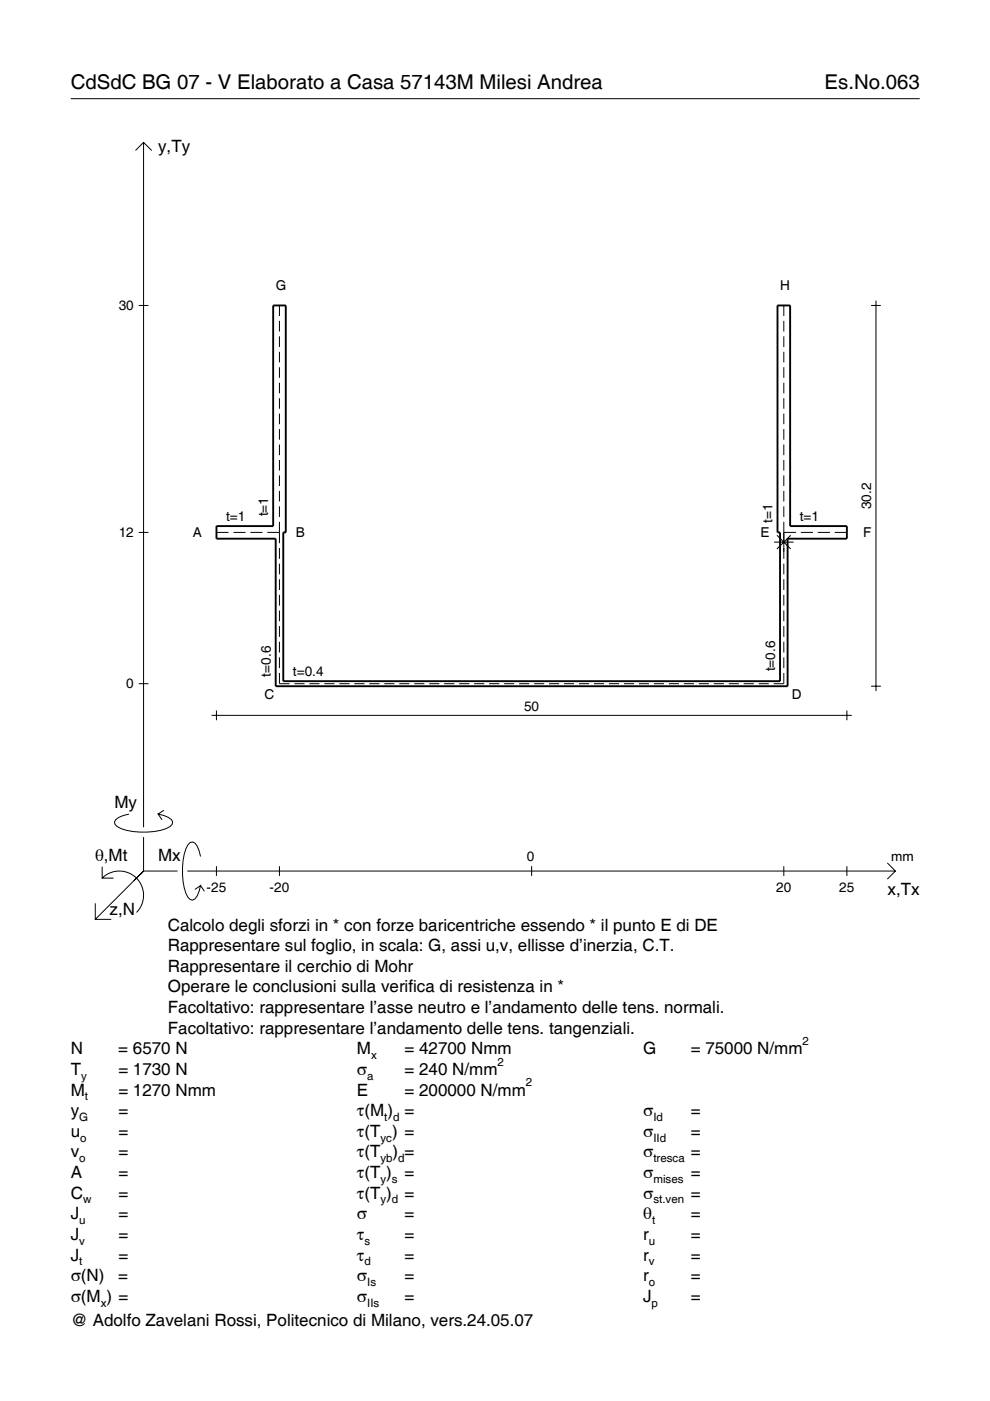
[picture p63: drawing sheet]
<svg xmlns="http://www.w3.org/2000/svg" width="210mm" height="297mm" viewBox="0 0 210 297" stroke-linecap="round" stroke-linejoin="round" font-family="sans-serif">
<defs><g id="words">
<g font-size="4.3">
<text x="15" y="18.9">CdSdC BG 07 - V Elaborato a Casa 57143M Milesi Andrea</text>
<text x="174.8" y="18.9">Es.No.063</text>
</g>
<g font-size="3.6">
<text x="33.5" y="32.3">y,Ty</text>
<text x="24.3" y="171.3">My</text>
<text x="20.1" y="182.6">θ,Mt</text>
<text x="33.5" y="182.6">Mx</text>
<text x="188.2" y="189.8">x,Tx</text>
<text x="23.2" y="193.9">z,N</text>
<text x="35.6" y="197.3">Calcolo degli sforzi in * con forze baricentriche essendo * il punto E di DE</text>
<text x="35.6" y="201.7">Rappresentare sul foglio, in scala: G, assi u,v, ellisse d’inerzia, C.T.</text>
<text x="35.6" y="206">Rappresentare il cerchio di Mohr</text>
<text x="35.6" y="210.4">Operare le conclusioni sulla verifica di resistenza in *</text>
<text x="35.6" y="214.8">Facoltativo: rappresentare l’asse neutro e l’andamento delle tens. normali.</text>
<text x="35.6" y="219.2">Facoltativo: rappresentare l’andamento delle tens. tangenziali.</text>
<text x="15" y="223.5">N</text>
<text x="15" y="227.9">T</text>
<text x="25.1" y="223.5">= 6570 N</text>
<text x="25.1" y="227.9">= 1730 N</text>
<text x="75.7" y="227.9">σ</text>
<text x="75.7" y="223.5">M</text>
<text x="85.8" y="223.5">= 42700 Nmm</text>
<text x="85.8" y="227.9">= 240 N/mm</text>
<text x="136.4" y="223.5">G</text>
<text x="146.5" y="223.5">= 75000 N/mm</text>
<text x="15" y="232.3">M</text>
<text x="25.1" y="232.3">= 1270 Nmm</text>
<text x="75.7" y="232.3">E</text>
<text x="85.8" y="232.3">= 200000 N/mm</text>
<text x="15" y="236.7">y</text>
<text x="25.1" y="236.7">=</text>
<text x="75.7" y="236.7">τ(M ) =</text>
<text x="136.4" y="236.7">σ</text>
<text x="146.5" y="236.7">=</text>
<text x="15" y="241">u</text>
<text x="15" y="245.4">v</text>
<text x="25.1" y="241">=</text>
<text x="25.1" y="245.4">=</text>
<text x="75.7" y="241">τ(T ) =</text>
<text x="75.7" y="245.4">τ(T</text>
<text x="83.3" y="245.4">) =</text>
<text x="136.4" y="241">σ</text>
<text x="136.4" y="245.4">σ</text>
<text x="146.5" y="241">=</text>
<text x="146.5" y="245.4">=</text>
<text x="15" y="249.8">A</text>
<text x="25.1" y="249.8">=</text>
<text x="75.7" y="249.8">τ(T )</text>
<text x="85.8" y="249.8">=</text>
<text x="136.4" y="249.8">σ</text>
<text x="146.5" y="249.8">=</text>
<text x="15" y="254.2">C</text>
<text x="25.1" y="254.2">=</text>
<text x="75.7" y="254.2">τ(T )</text>
<text x="85.8" y="254.2">=</text>
<text x="136.4" y="254.2">σ</text>
<text x="146.5" y="254.2">=</text>
<text x="15" y="258.5">J</text>
<text x="15" y="262.9">J</text>
<text x="25.1" y="258.5">=</text>
<text x="25.1" y="262.9">=</text>
<text x="75.7" y="258.5">σ</text>
<text x="75.7" y="262.9">τ</text>
<text x="85.8" y="258.5">=</text>
<text x="85.8" y="262.9">=</text>
<text x="136.4" y="258.5">θ</text>
<text x="136.4" y="262.9">r</text>
<text x="146.5" y="258.5">=</text>
<text x="146.5" y="262.9">=</text>
<text x="15" y="267.3">J</text>
<text x="25.1" y="267.3">=</text>
<text x="75.7" y="267.3">τ</text>
<text x="85.8" y="267.3">=</text>
<text x="136.4" y="267.3">r</text>
<text x="146.5" y="267.3">=</text>
<text x="15" y="271.7">σ(N)</text>
<text x="25.1" y="271.7">=</text>
<text x="75.7" y="271.7">σ</text>
<text x="85.8" y="271.7">=</text>
<text x="136.4" y="271.7">r</text>
<text x="146.5" y="271.7">=</text>
<text x="15" y="281.2">@ Adolfo Zavelani Rossi, Politecnico di Milano, vers.24.05.07</text>
<text x="15" y="276">σ(M ) =</text>
<text x="75.7" y="276">σ</text>
<text x="85.8" y="276">=</text>
<text x="136.4" y="276">J</text>
<text x="146.5" y="276">=</text>
</g>
<g font-size="2.9">
<text x="25.2" y="65.8">30</text>
<text x="58.5" y="61.4">G</text>
<text x="165.4" y="61.4">H</text>
<text x="184.7" y="107.9" transform="rotate(-90 184.7 107.9)">30.2</text>
<text x="25.2" y="113.9">12</text>
<text x="40.9" y="113.8">A</text>
<text x="47.9" y="110.5">t=1</text>
<text x="56.9" y="109.5" transform="rotate(-90 56.9 109.5)">t=1</text>
<text x="62.7" y="113.8">B</text>
<text x="161.2" y="113.8">E</text>
<text x="163.8" y="110.8" transform="rotate(-90 163.8 110.8)">t=1</text>
<text x="169.6" y="110.5">t=1</text>
<text x="183" y="113.8">F</text>
<text x="57.4" y="143.4" transform="rotate(-90 57.4 143.4)">t=0.6</text>
<text x="62.1" y="143.4">t=0.4</text>
<text x="164.4" y="142.4" transform="rotate(-90 164.4 142.4)">t=0.6</text>
<text x="26.8" y="146">0</text>
<text x="56.1" y="148.3">C</text>
<text x="167.9" y="148.3">D</text>
<text x="111.1" y="150.6">50</text>
<text x="111.7" y="182.6">0</text>
<text x="189" y="182.6">mm</text>
<text x="43.8" y="189.1">-25</text>
<text x="57.2" y="189.1">-20</text>
<text x="164.6" y="189.1">20</text>
<text x="178" y="189.1">25</text>
</g>
<g font-size="2.4">
<text x="170.2" y="221.5">2</text>
<text x="78.7" y="224.5">x</text>
<text x="105.5" y="225.9">2</text>
<text x="17.2" y="228.9">y</text>
<text x="18" y="233.3">t</text>
<text x="77.9" y="228.9">a</text>
<text x="111.5" y="230.3">2</text>
<text x="16.8" y="237.7">G</text>
<text x="81.5" y="237.7">t d</text>
<text x="138.5" y="237.7">Id</text>
<text x="17" y="242">o</text>
<text x="80.7" y="242">yc</text>
<text x="138.5" y="242">IId</text>
<text x="16.8" y="246.4">o</text>
<text x="80.7" y="246.4">yb d</text>
<text x="80.7" y="250.8">y s</text>
<text x="138.5" y="246.4">tresca</text>
<text x="138.5" y="250.8">mises</text>
<text x="17.6" y="255.2">w</text>
<text x="80.7" y="255.2">y d</text>
<text x="138.5" y="255.2">st.ven</text>
<text x="16.8" y="259.5">u</text>
<text x="16.8" y="263.9">v</text>
<text x="77.3" y="263.9">s</text>
<text x="137.6" y="263.9">u</text>
<text x="138.2" y="259.5">t</text>
<text x="16.8" y="268.3">t</text>
<text x="77.3" y="268.3">d</text>
<text x="137.6" y="268.3">v</text>
<text x="77.9" y="272.7">Is</text>
<text x="137.6" y="272.7">o</text>
<text x="21.4" y="277">x</text>
<text x="77.9" y="277">IIs</text>
<text x="138.2" y="277">p</text>
</g>
</g></defs>
<g fill="none" stroke="#000" stroke-width=".21">
<path d="M15 20.9h180M28.7 31.9l1.7-1.7 1.8 1.7M30.4 30.2v145.2M29.4 64.8h2.1M59.2 64.8v2.2M59.2 68v2.3M59.2 71.3v2.3M59.2 74.6v2.2M59.2 77.9v2.2M166.2 64.8v2.2M166.2 68v2.3M166.2 71.3v2.3"/>
<path d="M166.2 74.6v2.2M166.2 77.9v2.2M184.7 64.8h2.1M185.7 63.7v82.8M59.2 81.1v2.3M59.2 84.4v2.3M59.2 87.7v2.2M59.2 91v2.2M59.2 94.3v2.2M59.2 97.5v2.3M166.2 81.1v2.3M166.2 84.4v2.3"/>
<path d="M166.2 87.7v2.2M166.2 91v2.2M166.2 94.3v2.2M166.2 97.5v2.3M29.4 112.9h2.1M45.9 112.9h2.6M49.5 112.9h2.6M53.1 112.9h2.5M56.7 112.9h2.5M59.2 100.8v2.3M59.2 104.1v2.2M59.2 107.4v2.2"/>
<path d="M59.2 110.6v4.6M59.2 116.2v2.3M59.2 119.5v2.3M164.1 114.9h4.1M164.7 113.5l2.9 2.9M166.2 112.9h2.6M166.2 100.8v2.3M166.2 104.1v2.2M166.2 107.4v2.2M166.2 110.6v7.9M166.2 119.5v2.3M167.6 113.5l-2.9 2.9"/>
<path d="M169.8 112.9h2.6M173.4 112.9h2.6M177 112.9h2.6M59.2 122.8v2.3M59.2 126.1v2.3M59.2 129.4v2.3M59.2 132.7v2.3M59.2 136.1v2.2M59.2 139.4v2.3M166.2 122.8v2.3M166.2 126.1v2.3M166.2 129.4v2.3"/>
<path d="M166.2 132.7v2.3M166.2 136.1v2.2M166.2 139.4v2.3M29.4 145h2.1M44.9 151.7h135.7M45.9 150.6v2.1M59.2 142.7v2.3h2.2M62.4 145h2.2M65.6 145h2.1M68.8 145h2.1M72 145h2.1M75.1 145h2.2"/>
<path d="M78.3 145h2.1M81.5 145h2.1M84.7 145h2.1M87.8 145h2.2M91 145h2.1M94.2 145h2.1M97.4 145h2.1M100.5 145h2.2M103.7 145h2.2M106.9 145h2.1M110.1 145h2.1M113.2 145h2.2"/>
<path d="M116.4 145h2.2M119.6 145h2.1M122.8 145h2.1M125.9 145h2.2M129.1 145h2.2M132.3 145h2.1M135.5 145h2.1M138.6 145h2.2M141.8 145h2.2M145 145h2.1M148.2 145h2.1M151.3 145h2.2"/>
<path d="M154.5 145h2.2M157.7 145h2.1M160.9 145h2.1M166.2 142.7v2.3h-2.2M179.6 150.6v2.1M184.7 145.5h2.1M27.3 172.6a3.6 3.6 0 0 0-3 1.7l.1 .5a5.7 5.7 0 0 0 3.8 1.5 13.3 13.3 0 0 0 7.8-1l.5-.5 .1-.5a3.6 3.6 0 0 0-3.1-1.7l.8 1.2M30.4 177.5v7.2M34.7 171.8l-1.2 .8M20.2 191.5v3.4h3.4M21.7 186.2a5.1 5.1 0 0 1 7.2 0 5.1 5.1 0 0 1 0 7.3M21.7 183.8v2.4h2.4"/>
<path d="M30.4 184.7l-10.2 10.2M30.4 184.7l-2 2M30.4 184.7h7.2M39.7 184.7h150.1M42.5 181.6a3.6 3.6 0 0 0-1.7-3.1l-.5 .1a5.7 5.7 0 0 0-1.5 3.8 13.3 13.3 0 0 0 1 7.8l.5 .5 .5 .2a3.6 3.6 0 0 0 1.7-3.1l-1.2 .8M42.5 187.8l.8 1.2M45.9 183.7v2M59.2 183.7v2M112.7 183.7v2M166.2 183.7v2M179.6 183.7v2M188.1 183l1.7 1.7-1.7 1.7"/>
</g>
<path d="M57.9 64.8h2.7v48.1h-.5v31.5h105.3v-31.5h-.6v-48.1h2.7v46.7h12.1v2.7h-12.6v31.3h-108.6v-31.3h-12.5v-2.7h12z" fill="none" stroke="#000" stroke-width=".4"/>
<use href="#words"/>
</svg>
